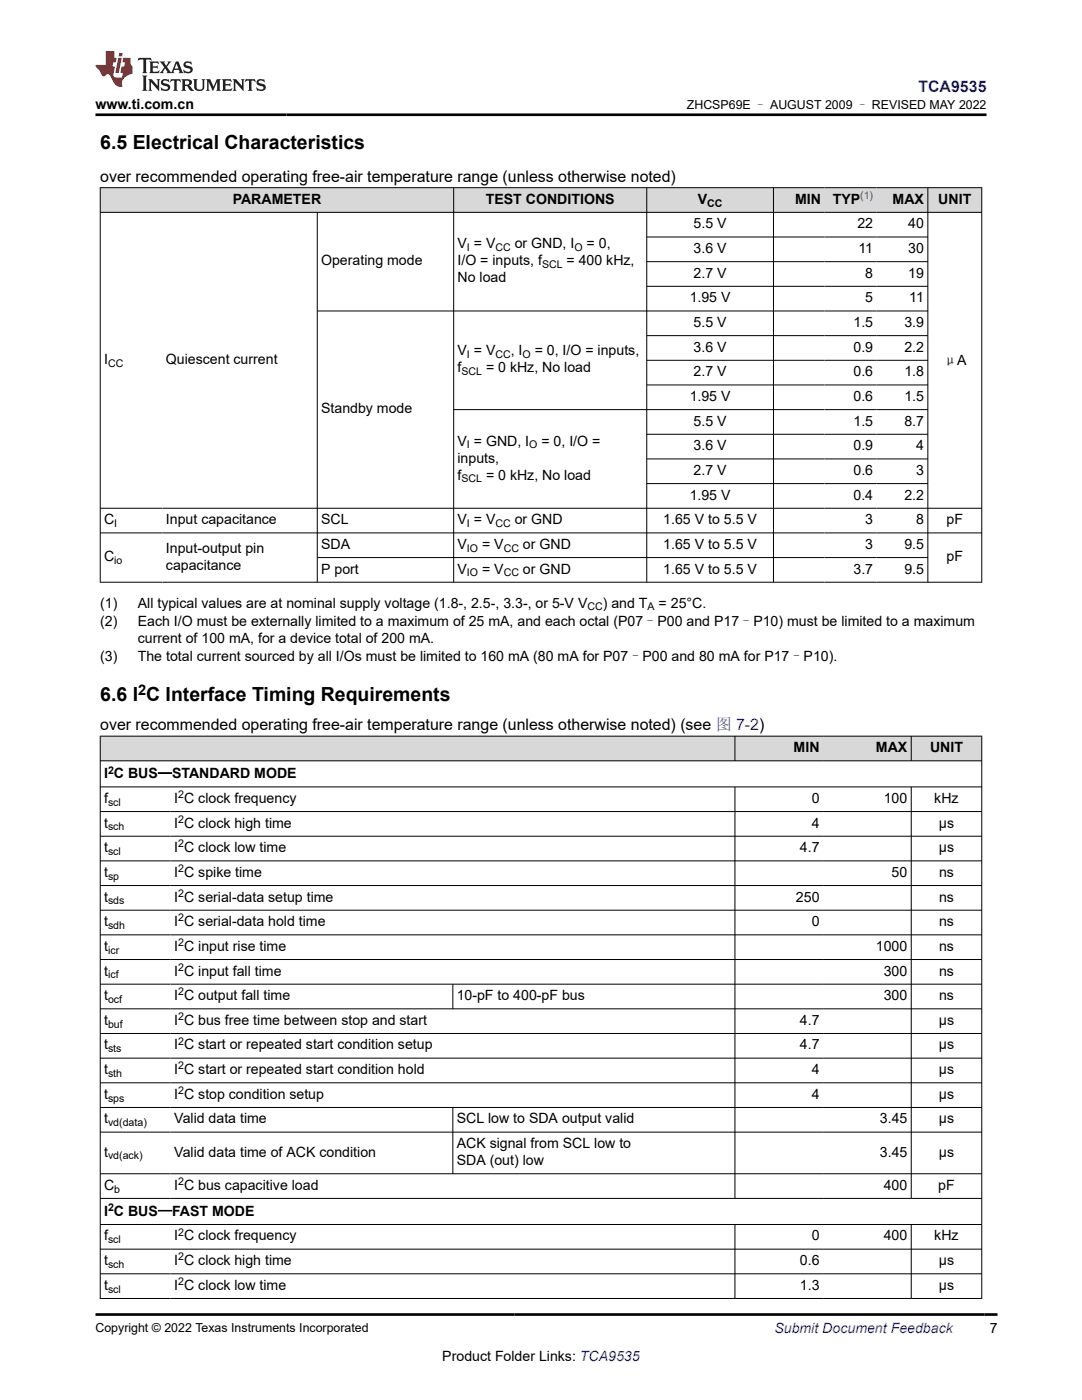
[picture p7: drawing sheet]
<svg xmlns="http://www.w3.org/2000/svg" width="216mm" height="279mm" viewBox="0 0 216 279" stroke-linecap="round" stroke-linejoin="round" font-family="sans-serif">
<defs><g id="words">
<g font-size="3.9">
<text x="20" y="29.8">6.5 Electrical Characteristics</text>
<text x="20" y="140">6.6 I C Interface Timing Requirements</text>
</g>
<text font-size="3.2" fill="#00f" x="183.3" y="18.3">TCA9535</text>
<g font-size="3.2">
<text x="20" y="36.3">over recommended operating free-air temperature range (unless otherwise noted)</text>
<text x="20" y="145.8">over recommended operating free-air temperature range (unless otherwise noted) (see 图 7-2)</text>
</g>
<text font-size="2.9" x="27.6" y="138.7">2</text>
<g font-size="2.8">
<text x="19.1" y="21.7">www.ti.com.cn</text>
<text x="46.4" y="40.6">PARAMETER</text>
<text x="96.9" y="40.6">TEST CONDITIONS</text>
<text x="139.2" y="40.6">V</text>
<text x="158.7" y="40.6">MIN</text>
<text x="166.2" y="40.6">TYP</text>
<text x="178.1" y="40.6">MAX</text>
<text x="187.2" y="40.6">UNIT</text>
<text x="138.4" y="45.6">5.5 V</text>
<text x="171.1" y="45.6">22</text>
<text x="181.2" y="45.6">40</text>
<text x="64.1" y="53">Operating mode</text>
<text x="91.3" y="49.6">V = V</text>
<text x="91.3" y="53">I/O = inputs, f</text>
<text x="102.7" y="49.6">or GND, I</text>
<text x="113.1" y="53">= 400 kHz,</text>
<text x="117.1" y="49.6">= 0,</text>
<text x="138.4" y="50.5">3.6 V</text>
<text x="171.3" y="50.5">11</text>
<text x="181.2" y="50.5">30</text>
<text x="91.3" y="56.3">No load</text>
<text x="138.4" y="55.4">2.7 V</text>
<text x="172.7" y="55.4">8</text>
<text x="181.2" y="55.4">19</text>
<text x="137.6" y="60.3">1.95 V</text>
<text x="138.4" y="65.3">5.5 V</text>
<text x="170.3" y="65.3">1.5</text>
<text x="172.7" y="60.3">5</text>
<text x="180.5" y="65.3">3.9</text>
<text x="181.4" y="60.3">11</text>
<text x="91.3" y="70.9">V = V</text>
<text x="101.9" y="70.9">, I</text>
<text x="106.7" y="70.9">= 0, I/O = inputs,</text>
<text x="138.4" y="70.2">3.6 V</text>
<text x="170.3" y="70.2">0.9</text>
<text x="180.5" y="70.2">2.2</text>
<text x="20.8" y="72.6">I</text>
<text x="33.1" y="72.6">Quiescent current</text>
<text x="91.3" y="74.3">f</text>
<text x="97" y="74.3">= 0 kHz, No load</text>
<text x="138.4" y="75.1">2.7 V</text>
<text x="170.3" y="75.1">0.6</text>
<text x="180.5" y="75.1">1.8</text>
<text x="188.2" y="72.8">μA</text>
<text x="64.1" y="82.5">Standby mode</text>
<text x="137.6" y="80">1.95 V</text>
<text x="170.3" y="80">0.6</text>
<text x="180.5" y="80">1.5</text>
<text x="91.3" y="88.9">V = GND, I</text>
<text x="108" y="88.9">= 0, I/O =</text>
<text x="138.4" y="84.9">5.5 V</text>
<text x="138.4" y="89.9">3.6 V</text>
<text x="170.3" y="84.9">1.5</text>
<text x="170.3" y="89.9">0.9</text>
<text x="180.5" y="84.9">8.7</text>
<text x="182.8" y="89.9">4</text>
<text x="91.3" y="92.3">inputs,</text>
<text x="91.3" y="95.7">f</text>
<text x="97" y="95.7">= 0 kHz, No load</text>
<text x="138.4" y="94.8">2.7 V</text>
<text x="170.3" y="94.8">0.6</text>
<text x="182.8" y="94.8">3</text>
<text x="137.6" y="99.7">1.95 V</text>
<text x="170.3" y="99.7">0.4</text>
<text x="180.5" y="99.7">2.2</text>
<text x="20.8" y="104.6">C</text>
<text x="33.1" y="104.6">Input capacitance</text>
<text x="64.1" y="104.6">SCL</text>
<text x="91.3" y="104.6">V = V</text>
<text x="102.7" y="104.6">or GND</text>
<text x="132.4" y="104.6">1.65 V to 5.5 V</text>
<text x="172.7" y="104.6">3</text>
<text x="182.8" y="104.6">8</text>
<text x="188.9" y="104.6">pF</text>
<text x="20.8" y="112">C</text>
<text x="33.1" y="110.3">Input-output pin</text>
<text x="33.1" y="113.7">capacitance</text>
<text x="64.1" y="109.5">SDA</text>
<text x="91.3" y="109.5">V</text>
<text x="96.2" y="109.5">= V</text>
<text x="104.3" y="109.5">or GND</text>
<text x="132.4" y="109.5">1.65 V to 5.5 V</text>
<text x="172.7" y="109.5">3</text>
<text x="180.5" y="109.5">9.5</text>
<text x="188.9" y="112">pF</text>
<text x="64.1" y="114.5">P port</text>
<text x="91.3" y="114.5">V</text>
<text x="96.2" y="114.5">= V</text>
<text x="104.3" y="114.5">or GND</text>
<text x="132.4" y="114.5">1.65 V to 5.5 V</text>
<text x="170.3" y="114.5">3.7</text>
<text x="180.5" y="114.5">9.5</text>
<text x="20" y="121.3">(1)</text>
<text x="20" y="124.9">(2)</text>
<text x="27.5" y="121.3">All typical values are at nominal supply voltage (1.8-, 2.5-, 3.3-, or 5-V V</text>
<text x="27.5" y="124.9">Each I/O must be externally limited to a maximum of 25 mA, and each octal (P07–P00 and P17–P10) must be limited to a maximum</text>
<text x="120.3" y="121.3">) and T</text>
<text x="131.4" y="121.3">= 25°C.</text>
<text x="20" y="132">(3)</text>
<text x="27.5" y="128.3">current of 100 mA, for a device total of 200 mA.</text>
<text x="27.5" y="132">The total current sourced by all I/Os must be limited to 160 mA (80 mA for P07–P00 and 80 mA for P17–P10).</text>
<text x="20.8" y="155.3">I C BUS—STANDARD MODE</text>
<text x="158.4" y="150.1">MIN</text>
<text x="174.8" y="150.1">MAX</text>
<text x="185.6" y="150.1">UNIT</text>
<text x="20.8" y="160.2">f</text>
<text x="34.8" y="160.2">I C clock frequency</text>
<text x="162" y="160.2">0</text>
<text x="176.4" y="160.2">100</text>
<text x="186.4" y="160.2">kHz</text>
<text x="20.8" y="165.2">t</text>
<text x="34.8" y="165.2">I C clock high time</text>
<text x="162" y="165.2">4</text>
<text x="187.3" y="165.2">µs</text>
<text x="20.8" y="170.1">t</text>
<text x="34.8" y="170.1">I C clock low time</text>
<text x="159.6" y="170.1">4.7</text>
<text x="187.3" y="170.1">µs</text>
<text x="20.8" y="175">t</text>
<text x="20.8" y="179.9">t</text>
<text x="34.8" y="175">I C spike time</text>
<text x="34.8" y="179.9">I C serial-data setup time</text>
<text x="158.8" y="179.9">250</text>
<text x="177.9" y="175">50</text>
<text x="187.4" y="175">ns</text>
<text x="187.4" y="179.9">ns</text>
<text x="20.8" y="184.8">t</text>
<text x="34.8" y="184.8">I C serial-data hold time</text>
<text x="162" y="184.8">0</text>
<text x="187.4" y="184.8">ns</text>
<text x="20.8" y="189.8">t</text>
<text x="34.8" y="189.8">I C input rise time</text>
<text x="174.8" y="189.8">1000</text>
<text x="187.4" y="189.8">ns</text>
<text x="20.8" y="194.7">t</text>
<text x="34.8" y="194.7">I C input fall time</text>
<text x="176.4" y="194.7">300</text>
<text x="187.4" y="194.7">ns</text>
<text x="20.8" y="199.6">t</text>
<text x="34.8" y="199.6">I C output fall time</text>
<text x="91.1" y="199.6">10-pF to 400-pF bus</text>
<text x="176.4" y="199.6">300</text>
<text x="187.4" y="199.6">ns</text>
<text x="20.8" y="204.5">t</text>
<text x="20.8" y="209.4">t</text>
<text x="34.8" y="204.5">I C bus free time between stop and start</text>
<text x="34.8" y="209.4">I C start or repeated start condition setup</text>
<text x="159.6" y="204.5">4.7</text>
<text x="159.6" y="209.4">4.7</text>
<text x="187.3" y="204.5">µs</text>
<text x="187.3" y="209.4">µs</text>
<text x="20.8" y="214.4">t</text>
<text x="34.8" y="214.4">I C start or repeated start condition hold</text>
<text x="162" y="214.4">4</text>
<text x="187.3" y="214.4">µs</text>
<text x="20.8" y="219.3">t</text>
<text x="34.8" y="219.3">I C stop condition setup</text>
<text x="162" y="219.3">4</text>
<text x="187.3" y="219.3">µs</text>
<text x="20.8" y="224.2">t</text>
<text x="34.8" y="224.2">Valid data time</text>
<text x="91.1" y="224.2">SCL low to SDA output valid</text>
<text x="175.6" y="224.2">3.45</text>
<text x="187.3" y="224.2">µs</text>
<text x="20.8" y="230.8">t</text>
<text x="34.8" y="230.8">Valid data time of ACK condition</text>
<text x="91.1" y="229.1">ACK signal from SCL low to</text>
<text x="91.1" y="232.5">SDA (out) low</text>
<text x="175.6" y="230.8">3.45</text>
<text x="187.3" y="230.8">µs</text>
<text x="20.8" y="237.4">C</text>
<text x="34.8" y="237.4">I C bus capacitive load</text>
<text x="176.4" y="237.4">400</text>
<text x="187.2" y="237.4">pF</text>
<text x="20.8" y="242.6">I C BUS—FAST MODE</text>
<text x="20.8" y="247.6">f</text>
<text x="34.8" y="247.6">I C clock frequency</text>
<text x="162" y="247.6">0</text>
<text x="176.4" y="247.6">400</text>
<text x="186.4" y="247.6">kHz</text>
<text x="20.8" y="252.5">t</text>
<text x="20.8" y="257.4">t</text>
<text x="34.8" y="252.5">I C clock high time</text>
<text x="34.8" y="257.4">I C clock low time</text>
<text x="159.6" y="252.5">0.6</text>
<text x="159.6" y="257.4">1.3</text>
<text x="187.3" y="252.5">µs</text>
<text x="187.3" y="257.4">µs</text>
<text x="197.5" y="266.1">7</text>
<text x="88.3" y="271.7">Product Folder Links: TCA9535</text>
</g>
<text font-size="2.8" fill="#00f" x="154.5" y="266.1">Submit Document Feedback</text>
<g font-size="2.5">
<text x="137.1" y="21.8">ZHCSP69E – AUGUST 2009 – REVISED MAY 2022</text>
<text x="19.1" y="265.8">Copyright © 2022 Texas Instruments Incorporated</text>
</g>
<g font-size="2.1">
<text x="141.1" y="41.2">CC</text>
<text x="93.2" y="50.1">I</text>
<text x="98.9" y="50.1">CC</text>
<text x="108.2" y="53.5">SCL</text>
<text x="114.6" y="50.1">O</text>
<text x="93.2" y="71.5">I</text>
<text x="98.9" y="71.5">CC</text>
<text x="104.3" y="71.5">O</text>
<text x="21.6" y="73.2">CC</text>
<text x="92.1" y="74.9">SCL</text>
<text x="93.2" y="89.5">I</text>
<text x="105.6" y="89.5">O</text>
<text x="92.1" y="96.3">SCL</text>
<text x="22.8" y="105.2">I</text>
<text x="93.2" y="105.2">I</text>
<text x="98.9" y="105.2">CC</text>
<text x="22.8" y="112.6">io</text>
<text x="93.2" y="110.1">IO</text>
<text x="100.5" y="110.1">CC</text>
<text x="93.2" y="115">IO</text>
<text x="100.5" y="115">CC</text>
<text x="117.2" y="121.8">CC</text>
<text x="129.2" y="121.8">A</text>
<text x="21.6" y="154.4">2</text>
<text x="21.6" y="160.8">scl</text>
<text x="35.6" y="159.3">2</text>
<text x="21.6" y="165.7">sch</text>
<text x="35.6" y="164.2">2</text>
<text x="21.6" y="170.6">scl</text>
<text x="35.6" y="169.1">2</text>
<text x="21.6" y="175.6">sp</text>
<text x="35.6" y="174.1">2</text>
<text x="35.6" y="179">2</text>
<text x="21.6" y="180.5">sds</text>
<text x="21.6" y="185.4">sdh</text>
<text x="35.6" y="183.9">2</text>
<text x="21.6" y="190.3">icr</text>
<text x="35.6" y="188.8">2</text>
<text x="21.6" y="195.2">icf</text>
<text x="35.6" y="193.7">2</text>
<text x="21.6" y="200.2">ocf</text>
<text x="35.6" y="198.7">2</text>
<text x="35.6" y="203.6">2</text>
<text x="21.6" y="205.1">buf</text>
<text x="35.6" y="208.5">2</text>
<text x="21.6" y="210">sts</text>
<text x="21.6" y="214.9">sth</text>
<text x="35.6" y="213.4">2</text>
<text x="21.6" y="219.9">sps</text>
<text x="35.6" y="218.3">2</text>
<text x="21.6" y="224.8">vd(data)</text>
<text x="21.6" y="231.4">vd(ack)</text>
<text x="22.8" y="238">b</text>
<text x="35.6" y="236.5">2</text>
<text x="21.6" y="241.7">2</text>
<text x="21.6" y="248.1">scl</text>
<text x="35.6" y="246.6">2</text>
<text x="35.6" y="251.5">2</text>
<text x="21.6" y="253.1">sch</text>
<text x="21.6" y="258">scl</text>
<text x="35.6" y="256.5">2</text>
</g>
<text font-size="2.1" fill="#00f" x="171.6" y="39.7">(1)</text>
</g></defs>
<g fill="#d8d8d8">
<path d="M20 37.5h175.9v4.9h-175.9z" fill-rule="evenodd"/>
<path d="M20.1 37.5h70.4v4.8h-70.4z" fill-rule="evenodd"/>
<path d="M90.6 37.5h38.4v4.8h-38.4z" fill-rule="evenodd"/>
<path d="M129.1 37.5h25.2v4.8h-25.2z" fill-rule="evenodd"/>
<path d="M154.4 37.5h10.1v4.8h-10.1z" fill-rule="evenodd"/>
<path d="M164.5 37.5h10.4v4.8h-10.4z" fill-rule="evenodd"/>
<path d="M174.9 37.5h10.2v4.8h-10.2z" fill-rule="evenodd"/>
<path d="M185.2 37.5h10.6v4.8h-10.6z" fill-rule="evenodd"/>
</g>
<g fill="none" stroke="#000" stroke-width=".2">
<path d="M19.9 37.5h176.1M20 37.4v78.9M90.5 37.4v78.9M129.1 37.4v78.9M154.3 37.4v78.9M185.1 37.4v78.9M195.9 37.4v78.9M19.9 42.4h176.1M63.3 42.4v73.9M129.1 47.3h56.1M129.1 52.2h56.1M129.1 57.1h56.1"/>
<path d="M63.3 62.1h121.9M129.1 67h56.1M129.1 71.9h56.1M129.1 76.8h56.1M90.5 81.7h94.7M129.1 86.7h56.1M129.1 91.6h56.1M129.1 96.5h56.1M19.9 101.4h176.1M19.9 106.4h176.1M19.9 116.2h176.1M63.3 111.3h121.9"/>
</g>
<g fill="#d8d8d8">
<path d="M20 146.9h175.9v4.9h-175.9z" fill-rule="evenodd"/>
<path d="M20.1 147h126.5v4.8h-126.5z" fill-rule="evenodd"/>
<path d="M146.7 147h17.5v4.8h-17.5z" fill-rule="evenodd"/>
<path d="M164.2 147h17.6v4.8h-17.6z" fill-rule="evenodd"/>
<path d="M181.9 147h13.9v4.8h-13.9z" fill-rule="evenodd"/>
</g>
<g fill="none" stroke="#000" stroke-width=".2">
<path d="M19.9 146.9h176.1M19.9 151.8h176.1M19.9 157h176.1M20 146.9v112.3M146.6 146.9v5M146.6 157v82.2M181.8 146.9v5M181.8 157v82.2M195.9 146.9v112.3M19.9 162h176.1M19.9 166.9h176.1M19.9 171.8h176.1"/>
<path d="M19.9 176.7h176.1M19.9 181.6h176.1M19.9 186.6h176.1M19.9 191.5h176.1M19.9 196.4h176.1M90.4 196.4v5M19.9 201.3h176.1M19.9 206.3h176.1M19.9 211.2h176.1M19.9 216.1h176.1M19.9 221h176.1M19.9 225.9h176.1"/>
<path d="M19.9 234.2h176.1M19.9 239.2h176.1M90.4 221v13.3M19.9 244.4h176.1M19.9 249.3h176.1M19.9 254.2h176.1M19.9 259.1h176.1M146.6 244.4v14.8M181.8 244.4v14.8"/>
</g>
<path d="M27.7 11.6l-.2 .5 .5-.2h.6v.1v2.2l-.2 .4h1l-.2-.4v-2.2v-.1h.5l.5 .2-.1-.5zM29.8 12.3l.2 .4v1.5l-.2 .4h1.9l.1-.6a1.08 1.08 0 0 1-1.3 .2v-.7h.6l.4 .2v-.7l-.4 .2h-.6v-.5l.2-.2a1 1 0 0 1 1 .3l-.1-.5zM31.8 12.3l1 1.1-1 1.2h.9l-.2-.2 .4-.8 .5 .8-.2 .2h1.6l-.2-.2 .1-.5h1l.1 .5-.1 .2h.9l-.2-.3-.8-2h-.5l-1 2.2-.8-1.1 .9-1.1h-.8l.2 .2-.5 .6-.3-.6 .1-.2zM35.2 12.7l.4 1h-.8zM36.8 12.4a.65 .65 0 0 0-.2 .7 .65 .65 0 0 0 .6 .5l.7 .1 .1 .3a.79 .79 0 0 1-.7 .4 .79 .79 0 0 1-.7-.5l.1 .7 .2-.1a.93 .93 0 0 0 1.1 .1 .93 .93 0 0 0 .4-1 1.46 1.46 0 0 0-1.2-.6l-.1-.3a1.09 1.09 0 0 1 1.2 .2l-.2-.6-.1 .1-.6-.2zM28.4 15.1l.2 .4v2.2l-.2 .4h1l-.2-.4v-2.2l.2-.4zM29.6 15.8l.2 .4v1.5l-.2 .4h.8l-.3-.4v-1.3l1.7 1.8v-2l.2-.4h-.8l.2 .2 .1 1.1-1.2-1.3zM32.3 15.9a.65 .65 0 0 0-.2 .8 .65 .65 0 0 0 .7 .4l.6 .2 .1 .2a.79 .79 0 0 1-.7 .4 .79 .79 0 0 1-.7-.5l.1 .7 .2-.1a.93 .93 0 0 0 1.1 .1 .93 .93 0 0 0 .4-.9 1.46 1.46 0 0 0-1.2-.6l-.1-.4a1.09 1.09 0 0 1 1.2 .2l-.2-.6-.1 .1-.6-.1zM34.1 15.8l-.1 .6a.63 .63 0 0 1 .7-.3l.1 1.6-.3 .4h1l-.2-.4v-1.6a.66 .66 0 0 1 .8 .3l-.1-.6zM36.2 15.8l.2 .4v1.5l-.2 .4h.9l-.2-.2v-.7h.5l.1 .2a.79 .79 0 0 0 1.2 .6l-1-.9a.61 .61 0 0 0 .6-.6 .61 .61 0 0 0-.5-.7zM36.9 16.1h.2a.47 .47 0 0 1 .5 .1 .47 .47 0 0 1 .1 .5l-.2 .1-.6 .1zM38.5 15.8l.2 .2a2.27 2.27 0 0 0 .4 2 1.04 1.04 0 0 0 1.7-.7v-1.3l.2-.2h-.8l.2 .4v1.1a.6 .6 0 0 1-.6 .6 .6 .6 0 0 1-.6-.6v-1.1l.3-.4zM41.1 15.8l.2 .4v1.5l-.2 .4h.7l-.2-.4v-1.4l.9 1.9 .8-1.9v1.4l-.2 .4h1l-.3-.4v-1.5l.3-.4h-.8l-.7 1.5-.7-1.5zM44.3 15.8l.2 .4v1.5l-.2 .4h1.9l.1-.6a1.09 1.09 0 0 1-1.3 .2v-.7h.6l.4 .2v-.6l-.4 .2h-.6v-.6l.2-.1a1.01 1.01 0 0 1 1 .3l-.1-.6zM46.4 15.8l.3 .4v1.5l-.3 .4h.8l-.2-.4v-1.3l1.6 1.8v-2l.2-.4h-.7l.2 .2v1.1l-1.2-1.3zM49 15.8l-.1 .6a.63 .63 0 0 1 .8-.3v1.6l-.3 .4h1l-.2-.4v-1.6a.66 .66 0 0 1 .8 .3l-.1-.6zM51.4 15.9a.65 .65 0 0 0-.2 .8 .65 .65 0 0 0 .6 .4l.6 .2 .2 .2a.79 .79 0 0 1-.8 .4 .79 .79 0 0 1-.6-.5l.1 .7 .2-.1a.93 .93 0 0 0 1 .1 .93 .93 0 0 0 .5-.9 1.46 1.46 0 0 0-1.3-.6l-.1-.4a1.09 1.09 0 0 1 1.3 .2l-.2-.6-.2 .1-.5-.1z" fill="#231f20"/>
<path d="M21.1 10.2v2.8h-2.1l.1 .3 .9 1a.95 .95 0 0 0 .9 .9 .59 .59 0 0 1 .6-.4 .59 .59 0 0 1 .5 .4l.4 .7a1.59 1.59 0 0 0 2.1 1.4 1.61 1.61 0 0 1 1-2.3l1-.3-.1-1.5a1.59 1.59 0 0 1-.4-1.7h-1.4l-.2 .9h.5l-.1 .9h-.5l-.2 1v.2l.4 .1-.2 .9h-.6a.73 .73 0 0 1-1.1-.7l.3-1.5h-.5l.2-.9h.5l.2-.9h-.5v-1.3zM23.6 11.5l-.6 3.1h.7l.6-3.1zM23.8 10.6l-.1 .6h.7l.1-.6z" fill="#ed1c24"/>
<path d="M19.1 22.9h177.8M19.1 262.3h179.9" fill="none" stroke="#000" stroke-width=".53"/>
<use href="#words"/>
</svg>
